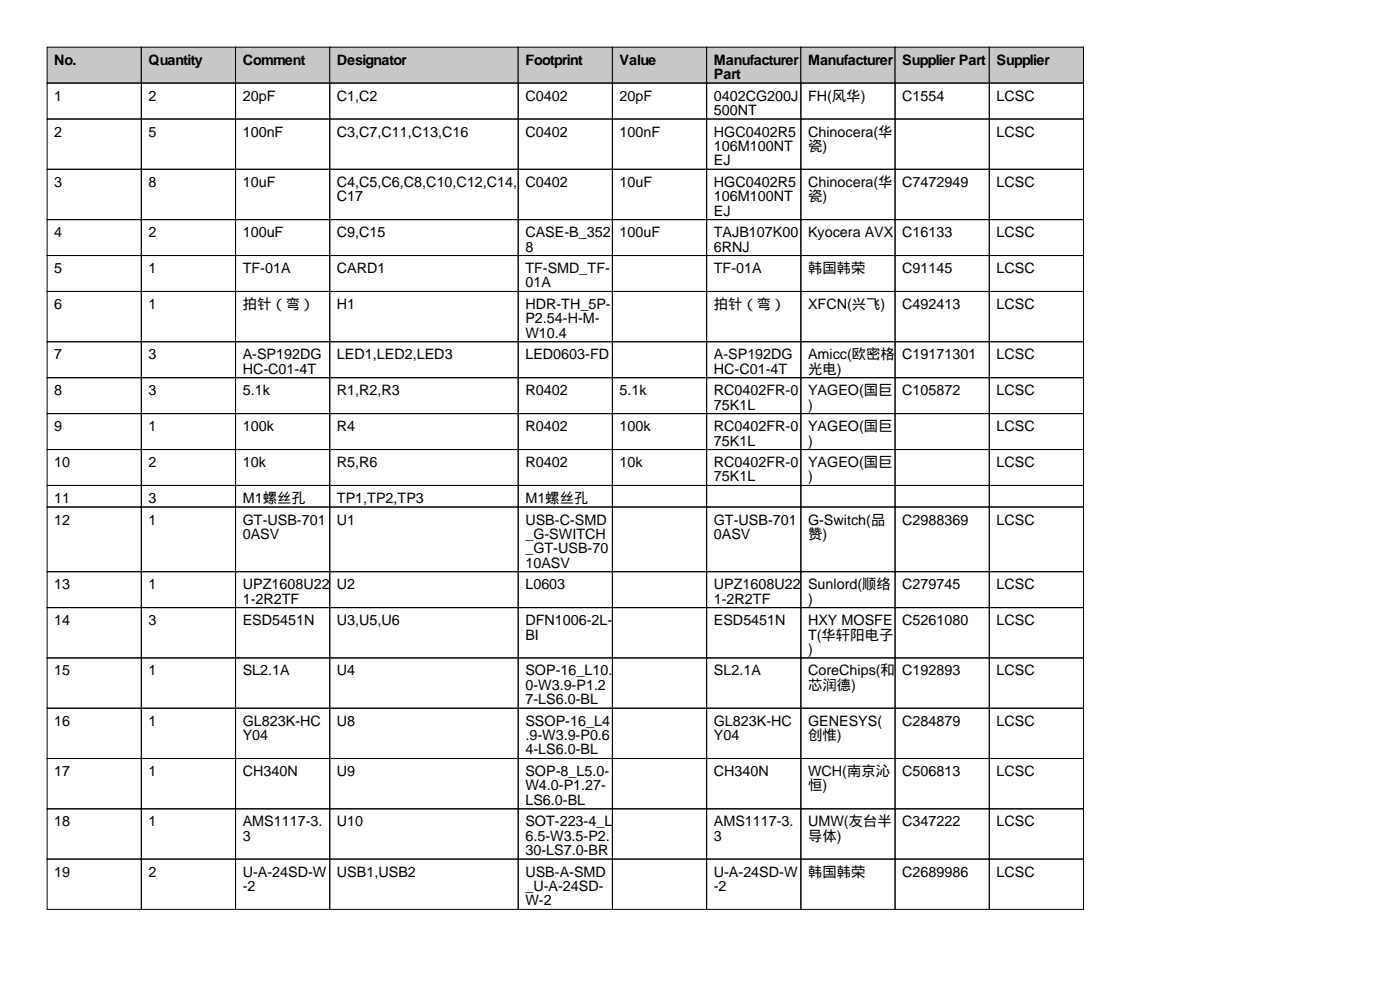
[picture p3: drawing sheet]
<svg xmlns="http://www.w3.org/2000/svg" width="297mm" height="210mm" viewBox="0 0 297 210" stroke-linecap="round" stroke-linejoin="round" font-family="sans-serif">
<defs><g id="words">
<g font-size="3">
<text x="11.5" y="13.7">No.</text>
<text x="31.5" y="13.7">Quantity</text>
<text x="51.5" y="13.7">Comment</text>
<text x="71.5" y="13.7">Designator</text>
<text x="111.5" y="13.7">Footprint</text>
<text x="131.5" y="13.7">Value</text>
<text x="151.5" y="13.7">Manufacturer</text>
<text x="151.5" y="16.8">Part</text>
<text x="171.5" y="13.7">Manufacturer</text>
<text x="191.5" y="13.7">Supplier Part</text>
<text x="211.5" y="13.7">Supplier</text>
<text x="11.5" y="21.3">1</text>
<text x="31.5" y="21.3">2</text>
<text x="51.5" y="21.3">20pF</text>
<text x="71.5" y="21.3">C1,C2</text>
<text x="111.5" y="21.3">C0402</text>
<text x="131.5" y="21.3">20pF</text>
<text x="151.5" y="21.3">0402CG200J</text>
<text x="171.5" y="21.3">FH(风华)</text>
<text x="191.5" y="21.3">C1554</text>
<text x="211.5" y="21.3">LCSC</text>
<text x="11.5" y="29">2</text>
<text x="31.5" y="29">5</text>
<text x="51.5" y="29">100nF</text>
<text x="71.5" y="29">C3,C7,C11,C13,C16</text>
<text x="111.5" y="29">C0402</text>
<text x="131.5" y="29">100nF</text>
<text x="151.5" y="24.4">500NT</text>
<text x="151.5" y="29">HGC0402R5</text>
<text x="171.5" y="29">Chinocera(华</text>
<text x="211.5" y="29">LCSC</text>
<text x="151.5" y="32">106M100NT</text>
<text x="151.5" y="35.1">EJ</text>
<text x="171.5" y="32">瓷)</text>
<text x="11.5" y="39.6">3</text>
<text x="31.5" y="39.6">8</text>
<text x="51.5" y="39.6">10uF</text>
<text x="71.5" y="39.6">C4,C5,C6,C8,C10,C12,C14,</text>
<text x="111.5" y="39.6">C0402</text>
<text x="131.5" y="39.6">10uF</text>
<text x="151.5" y="39.6">HGC0402R5</text>
<text x="171.5" y="39.6">Chinocera(华</text>
<text x="191.5" y="39.6">C7472949</text>
<text x="211.5" y="39.6">LCSC</text>
<text x="71.5" y="42.7">C17</text>
<text x="151.5" y="42.7">106M100NT</text>
<text x="151.5" y="45.7">EJ</text>
<text x="171.5" y="42.7">瓷)</text>
<text x="11.5" y="50.3">4</text>
<text x="31.5" y="50.3">2</text>
<text x="51.5" y="50.3">100uF</text>
<text x="71.5" y="50.3">C9,C15</text>
<text x="111.5" y="50.3">CASE-B_352</text>
<text x="111.5" y="53.3">8</text>
<text x="131.5" y="50.3">100uF</text>
<text x="151.5" y="50.3">TAJB107K00</text>
<text x="151.5" y="53.3">6RNJ</text>
<text x="171.5" y="50.3">Kyocera AVX</text>
<text x="191.5" y="50.3">C16133</text>
<text x="211.5" y="50.3">LCSC</text>
<text x="11.5" y="57.9">5</text>
<text x="31.5" y="57.9">1</text>
<text x="51.5" y="57.9">TF-01A</text>
<text x="71.5" y="57.9">CARD1</text>
<text x="111.5" y="57.9">TF-SMD_TF-</text>
<text x="151.5" y="57.9">TF-01A</text>
<text x="171.5" y="57.9">韩国韩荣</text>
<text x="191.5" y="57.9">C91145</text>
<text x="211.5" y="57.9">LCSC</text>
<text x="11.5" y="65.5">6</text>
<text x="31.5" y="65.5">1</text>
<text x="51.5" y="65.5">拍针（弯）</text>
<text x="71.5" y="65.5">H1</text>
<text x="111.5" y="61">01A</text>
<text x="111.5" y="65.5">HDR-TH_5P-</text>
<text x="151.5" y="65.5">拍针（弯）</text>
<text x="171.5" y="65.5">XFCN(兴飞)</text>
<text x="191.5" y="65.5">C492413</text>
<text x="211.5" y="65.5">LCSC</text>
<text x="111.5" y="68.6">P2.54-H-M-</text>
<text x="111.5" y="71.6">W10.4</text>
<text x="11.5" y="76.2">7</text>
<text x="31.5" y="76.2">3</text>
<text x="51.5" y="76.2">A-SP192DG</text>
<text x="71.5" y="76.2">LED1,LED2,LED3</text>
<text x="111.5" y="76.2">LED0603-FD</text>
<text x="151.5" y="76.2">A-SP192DG</text>
<text x="171.5" y="76.2">Amicc(欧密格</text>
<text x="191.5" y="76.2">C19171301</text>
<text x="211.5" y="76.2">LCSC</text>
<text x="11.5" y="83.8">8</text>
<text x="31.5" y="83.8">3</text>
<text x="51.5" y="79.3">HC-C01-4T</text>
<text x="51.5" y="83.8">5.1k</text>
<text x="71.5" y="83.8">R1,R2,R3</text>
<text x="111.5" y="83.8">R0402</text>
<text x="131.5" y="83.8">5.1k</text>
<text x="151.5" y="79.3">HC-C01-4T</text>
<text x="151.5" y="83.8">RC0402FR-0</text>
<text x="171.5" y="79.3">光电)</text>
<text x="171.5" y="83.8">YAGEO(国巨</text>
<text x="191.5" y="83.8">C105872</text>
<text x="211.5" y="83.8">LCSC</text>
<text x="151.5" y="86.9">75K1L</text>
<text x="171.5" y="86.9">)</text>
<text x="11.5" y="91.4">9</text>
<text x="31.5" y="91.4">1</text>
<text x="51.5" y="91.4">100k</text>
<text x="71.5" y="91.4">R4</text>
<text x="111.5" y="91.4">R0402</text>
<text x="131.5" y="91.4">100k</text>
<text x="151.5" y="91.4">RC0402FR-0</text>
<text x="151.5" y="94.5">75K1L</text>
<text x="171.5" y="91.4">YAGEO(国巨</text>
<text x="171.5" y="94.5">)</text>
<text x="211.5" y="91.4">LCSC</text>
<text x="11.5" y="99.1">10</text>
<text x="31.5" y="99.1">2</text>
<text x="51.5" y="99.1">10k</text>
<text x="71.5" y="99.1">R5,R6</text>
<text x="111.5" y="99.1">R0402</text>
<text x="131.5" y="99.1">10k</text>
<text x="151.5" y="99.1">RC0402FR-0</text>
<text x="171.5" y="99.1">YAGEO(国巨</text>
<text x="211.5" y="99.1">LCSC</text>
<text x="11.5" y="106.7">11</text>
<text x="31.5" y="106.7">3</text>
<text x="51.5" y="106.7">M1螺丝孔</text>
<text x="71.5" y="106.7">TP1,TP2,TP3</text>
<text x="111.5" y="106.7">M1螺丝孔</text>
<text x="151.5" y="102.1">75K1L</text>
<text x="171.5" y="102.1">)</text>
<text x="11.5" y="111.3">12</text>
<text x="31.5" y="111.3">1</text>
<text x="51.5" y="111.3">GT-USB-701</text>
<text x="71.5" y="111.3">U1</text>
<text x="111.5" y="111.3">USB-C-SMD</text>
<text x="151.5" y="111.3">GT-USB-701</text>
<text x="171.5" y="111.3">G-Switch(品</text>
<text x="191.5" y="111.3">C2988369</text>
<text x="211.5" y="111.3">LCSC</text>
<text x="51.5" y="114.3">0ASV</text>
<text x="111.5" y="114.3">_G-SWITCH</text>
<text x="111.5" y="117.4">_GT-USB-70</text>
<text x="151.5" y="114.3">0ASV</text>
<text x="171.5" y="114.3">赞)</text>
<text x="11.5" y="125">13</text>
<text x="31.5" y="125">1</text>
<text x="51.5" y="125">UPZ1608U22</text>
<text x="71.5" y="125">U2</text>
<text x="111.5" y="120.4">10ASV</text>
<text x="111.5" y="125">L0603</text>
<text x="151.5" y="125">UPZ1608U22</text>
<text x="171.5" y="125">Sunlord(顺络</text>
<text x="191.5" y="125">C279745</text>
<text x="211.5" y="125">LCSC</text>
<text x="51.5" y="128">1-2R2TF</text>
<text x="151.5" y="128">1-2R2TF</text>
<text x="171.5" y="128">)</text>
<text x="11.5" y="132.6">14</text>
<text x="31.5" y="132.6">3</text>
<text x="51.5" y="132.6">ESD5451N</text>
<text x="71.5" y="132.6">U3,U5,U6</text>
<text x="111.5" y="132.6">DFN1006-2L-</text>
<text x="111.5" y="135.6">BI</text>
<text x="151.5" y="132.6">ESD5451N</text>
<text x="171.5" y="132.6">HXY MOSFE</text>
<text x="171.5" y="135.6">T(华轩阳电子</text>
<text x="191.5" y="132.6">C5261080</text>
<text x="211.5" y="132.6">LCSC</text>
<text x="11.5" y="143.3">15</text>
<text x="31.5" y="143.3">1</text>
<text x="51.5" y="143.3">SL2.1A</text>
<text x="71.5" y="143.3">U4</text>
<text x="111.5" y="143.3">SOP-16_L10.</text>
<text x="151.5" y="143.3">SL2.1A</text>
<text x="171.5" y="138.7">)</text>
<text x="171.5" y="143.3">CoreChips(和</text>
<text x="191.5" y="143.3">C192893</text>
<text x="211.5" y="143.3">LCSC</text>
<text x="111.5" y="146.3">0-W3.9-P1.2</text>
<text x="111.5" y="149.4">7-LS6.0-BL</text>
<text x="171.5" y="146.3">芯润德)</text>
<text x="11.5" y="153.9">16</text>
<text x="31.5" y="153.9">1</text>
<text x="51.5" y="153.9">GL823K-HC</text>
<text x="71.5" y="153.9">U8</text>
<text x="111.5" y="153.9">SSOP-16_L4</text>
<text x="151.5" y="153.9">GL823K-HC</text>
<text x="171.5" y="153.9">GENESYS(</text>
<text x="191.5" y="153.9">C284879</text>
<text x="211.5" y="153.9">LCSC</text>
<text x="51.5" y="157">Y04</text>
<text x="111.5" y="157">.9-W3.9-P0.6</text>
<text x="111.5" y="160">4-LS6.0-BL</text>
<text x="151.5" y="157">Y04</text>
<text x="171.5" y="157">创惟)</text>
<text x="11.5" y="164.6">17</text>
<text x="31.5" y="164.6">1</text>
<text x="51.5" y="164.6">CH340N</text>
<text x="71.5" y="164.6">U9</text>
<text x="111.5" y="164.6">SOP-8_L5.0-</text>
<text x="111.5" y="167.6">W4.0-P1.27-</text>
<text x="151.5" y="164.6">CH340N</text>
<text x="171.5" y="164.6">WCH(南京沁</text>
<text x="171.5" y="167.6">恒)</text>
<text x="191.5" y="164.6">C506813</text>
<text x="211.5" y="164.6">LCSC</text>
<text x="111.5" y="170.7">LS6.0-BL</text>
<text x="11.5" y="175.3">18</text>
<text x="31.5" y="175.3">1</text>
<text x="51.5" y="175.3">AMS1117-3.</text>
<text x="51.5" y="178.3">3</text>
<text x="71.5" y="175.3">U10</text>
<text x="111.5" y="175.3">SOT-223-4_L</text>
<text x="111.5" y="178.3">6.5-W3.5-P2.</text>
<text x="151.5" y="175.3">AMS1117-3.</text>
<text x="151.5" y="178.3">3</text>
<text x="171.5" y="175.3">UMW(友台半</text>
<text x="171.5" y="178.3">导体)</text>
<text x="191.5" y="175.3">C347222</text>
<text x="211.5" y="175.3">LCSC</text>
<text x="11.5" y="185.9">19</text>
<text x="31.5" y="185.9">2</text>
<text x="51.5" y="185.9">U-A-24SD-W</text>
<text x="71.5" y="185.9">USB1,USB2</text>
<text x="111.5" y="181.4">30-LS7.0-BR</text>
<text x="111.5" y="185.9">USB-A-SMD</text>
<text x="151.5" y="185.9">U-A-24SD-W</text>
<text x="171.5" y="185.9">韩国韩荣</text>
<text x="191.5" y="185.9">C2689986</text>
<text x="211.5" y="185.9">LCSC</text>
<text x="51.5" y="189">-2</text>
<text x="111.5" y="189">_U-A-24SD-</text>
<text x="151.5" y="189">-2</text>
<text x="111.5" y="192">W-2</text>
</g>
</g></defs>
<g fill="#c7c7c7" stroke="#000" stroke-width=".21">
<path d="M10 10h20v7.6h-20z"/>
<path d="M30 10h20v7.6h-20z"/>
<path d="M50 10h20v7.6h-20z"/>
<path d="M70 10h40v7.6h-40z"/>
<path d="M110 10h20v7.6h-20z"/>
<path d="M130 10h20v7.6h-20z"/>
<path d="M150 10h20v7.6h-20z"/>
<path d="M170 10h20v7.6h-20z"/>
<path d="M190 10h20v7.6h-20z"/>
<path d="M210 10h20v7.6h-20z"/>
</g>
<g fill="none" stroke="#000" stroke-width=".21">
<path d="M10 17.6h20v7.6h-20zM30 17.6h20v7.6h-20zM50 17.6h20v7.6h-20zM70 17.6h40v7.6h-40zM110 17.6h20v7.6h-20zM130 17.6h20v7.6h-20zM150 17.6h20v7.6h-20zM170 17.6h20v7.6h-20zM190 17.6h20v7.6h-20zM210 17.6h20v7.6h-20zM10 25.2h20v10.7h-20zM10 35.9h20v10.7h-20z"/>
<path d="M30 25.2h20v10.7h-20zM30 35.9h20v10.7h-20zM50 25.2h20v10.7h-20zM50 35.9h20v10.7h-20zM70 25.2h40v10.7h-40zM70 35.9h40v10.7h-40zM110 25.2h20v10.7h-20zM110 35.9h20v10.7h-20zM130 25.2h20v10.7h-20zM130 35.9h20v10.7h-20zM150 25.2h20v10.7h-20zM150 35.9h20v10.7h-20z"/>
<path d="M170 25.2h20v10.7h-20zM170 35.9h20v10.7h-20zM190 25.2h20v10.7h-20zM190 35.9h20v10.7h-20zM210 25.2h20v10.7h-20zM210 35.9h20v10.7h-20zM10 46.6h20v7.6h-20zM10 54.2h20v7.6h-20zM30 46.6h20v7.6h-20zM30 54.2h20v7.6h-20zM50 46.6h20v7.6h-20zM50 54.2h20v7.6h-20z"/>
<path d="M70 46.6h40v7.6h-40zM70 54.2h40v7.6h-40zM110 46.6h20v7.6h-20zM110 54.2h20v7.6h-20zM130 46.6h20v7.6h-20zM130 54.2h20v7.6h-20zM150 46.6h20v7.6h-20zM150 54.2h20v7.6h-20zM170 46.6h20v7.6h-20zM170 54.2h20v7.6h-20zM190 46.6h20v7.6h-20zM190 54.2h20v7.6h-20z"/>
<path d="M210 46.6h20v7.6h-20zM210 54.2h20v7.6h-20zM10 61.8h20v10.7h-20zM10 72.5h20v7.6h-20zM30 61.8h20v10.7h-20zM30 72.5h20v7.6h-20zM50 61.8h20v10.7h-20zM50 72.5h20v7.6h-20zM70 61.8h40v10.7h-40zM70 72.5h40v7.6h-40zM110 61.8h20v10.7h-20zM110 72.5h20v7.6h-20z"/>
<path d="M130 61.8h20v10.7h-20zM130 72.5h20v7.6h-20zM150 61.8h20v10.7h-20zM150 72.5h20v7.6h-20zM170 61.8h20v10.7h-20zM170 72.5h20v7.6h-20zM190 61.8h20v10.7h-20zM190 72.5h20v7.6h-20zM210 61.8h20v10.7h-20zM210 72.5h20v7.6h-20zM10 80.1h20v7.6h-20zM10 87.7h20v7.6h-20z"/>
<path d="M10 95.3h20v7.7h-20zM30 80.1h20v7.6h-20zM30 87.7h20v7.6h-20zM30 95.3h20v7.7h-20zM50 80.1h20v7.6h-20zM50 87.7h20v7.6h-20zM50 95.3h20v7.7h-20zM70 80.1h40v7.6h-40zM70 87.7h40v7.6h-40zM70 95.3h40v7.7h-40zM110 80.1h20v7.6h-20zM110 87.7h20v7.6h-20z"/>
<path d="M110 95.3h20v7.7h-20zM130 80.1h20v7.6h-20zM130 87.7h20v7.6h-20zM130 95.3h20v7.7h-20zM150 80.1h20v7.6h-20zM150 87.7h20v7.6h-20zM150 95.3h20v7.7h-20zM170 80.1h20v7.6h-20zM170 87.7h20v7.6h-20zM170 95.3h20v7.7h-20zM190 80.1h20v7.6h-20zM190 87.7h20v7.6h-20z"/>
<path d="M190 95.3h20v7.7h-20zM210 80.1h20v7.6h-20zM210 87.7h20v7.6h-20zM210 95.3h20v7.7h-20zM10 103h20v4.5h-20zM10 107.5h20v13.8h-20zM30 103h20v4.5h-20zM30 107.5h20v13.8h-20zM50 103h20v4.5h-20zM50 107.5h20v13.8h-20zM70 103h40v4.5h-40zM70 107.5h40v13.8h-40z"/>
<path d="M110 103h20v4.5h-20zM110 107.5h20v13.8h-20zM130 103h20v4.5h-20zM130 107.5h20v13.8h-20zM150 103h20v4.5h-20zM150 107.5h20v13.8h-20zM170 103h20v4.5h-20zM170 107.5h20v13.8h-20zM190 103h20v4.5h-20zM190 107.5h20v13.8h-20zM210 103h20v4.5h-20zM210 107.5h20v13.8h-20z"/>
<path d="M10 121.3h20v7.6h-20zM10 128.9h20v10.6h-20zM10 139.5h20v10.7h-20zM30 121.3h20v7.6h-20zM30 128.9h20v10.6h-20zM30 139.5h20v10.7h-20zM50 121.3h20v7.6h-20zM50 128.9h20v10.6h-20zM50 139.5h20v10.7h-20zM70 121.3h40v7.6h-40zM70 128.9h40v10.6h-40zM70 139.5h40v10.7h-40z"/>
<path d="M110 121.3h20v7.6h-20zM110 128.9h20v10.6h-20zM110 139.5h20v10.7h-20zM130 121.3h20v7.6h-20zM130 128.9h20v10.6h-20zM130 139.5h20v10.7h-20zM150 121.3h20v7.6h-20zM150 128.9h20v10.6h-20zM150 139.5h20v10.7h-20zM170 121.3h20v7.6h-20zM170 128.9h20v10.6h-20zM170 139.5h20v10.7h-20z"/>
<path d="M190 121.3h20v7.6h-20zM190 128.9h20v10.6h-20zM190 139.5h20v10.7h-20zM210 121.3h20v7.6h-20zM210 128.9h20v10.6h-20zM210 139.5h20v10.7h-20zM10 150.2h20v10.7h-20zM30 150.2h20v10.7h-20zM50 150.2h20v10.7h-20zM70 150.2h40v10.7h-40zM110 150.2h20v10.7h-20zM130 150.2h20v10.7h-20z"/>
<path d="M150 150.2h20v10.7h-20zM170 150.2h20v10.7h-20zM190 150.2h20v10.7h-20zM210 150.2h20v10.7h-20zM10 160.9h20v10.6h-20zM10 171.5h20v10.7h-20zM30 160.9h20v10.6h-20zM30 171.5h20v10.7h-20zM50 160.9h20v10.6h-20zM50 171.5h20v10.7h-20zM70 160.9h40v10.6h-40zM70 171.5h40v10.7h-40z"/>
<path d="M110 160.9h20v10.6h-20zM110 171.5h20v10.7h-20zM130 160.9h20v10.6h-20zM130 171.5h20v10.7h-20zM150 160.9h20v10.6h-20zM150 171.5h20v10.7h-20zM170 160.9h20v10.6h-20zM170 171.5h20v10.7h-20zM190 160.9h20v10.6h-20zM190 171.5h20v10.7h-20zM210 160.9h20v10.6h-20zM210 171.5h20v10.7h-20z"/>
<path d="M10 182.2h20v10.7h-20zM30 182.2h20v10.7h-20zM50 182.2h20v10.7h-20zM70 182.2h40v10.7h-40zM110 182.2h20v10.7h-20zM130 182.2h20v10.7h-20zM150 182.2h20v10.7h-20zM170 182.2h20v10.7h-20zM190 182.2h20v10.7h-20zM210 182.2h20v10.7h-20z"/>
</g>
<use href="#words"/>
</svg>
